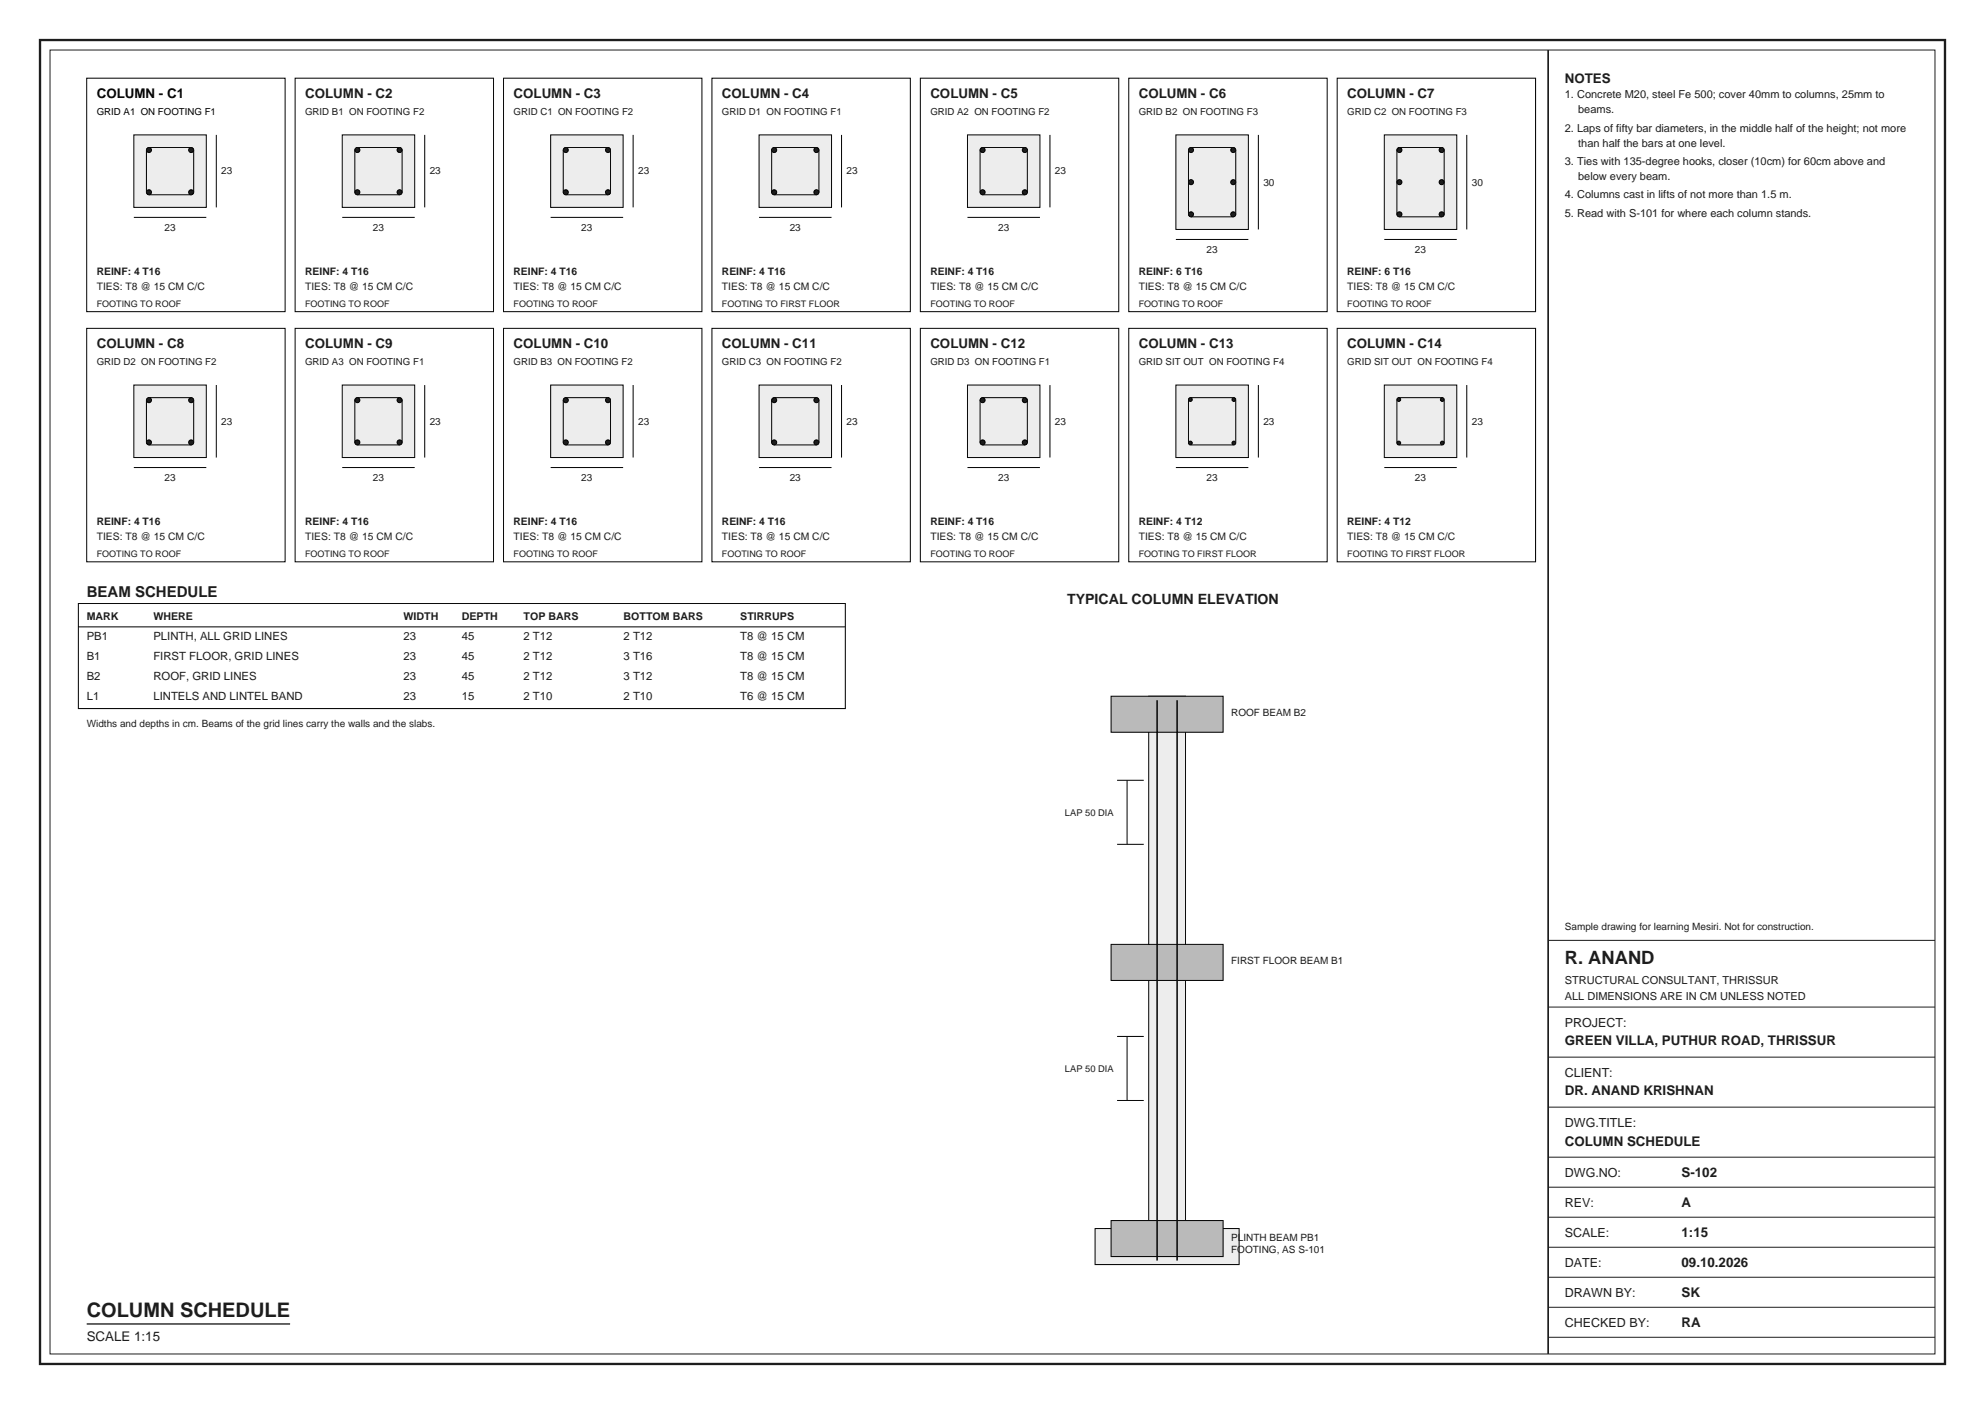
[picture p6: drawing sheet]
<svg xmlns="http://www.w3.org/2000/svg" width="420mm" height="297mm" viewBox="0 0 420 297" stroke-linecap="round" stroke-linejoin="round" font-family="sans-serif">
<defs><g id="words">
<text font-size="4.2" fill="#1d1d1b" x="18.3" y="278.7">COLUMN SCHEDULE</text>
<text font-size="3.9" fill="#1d1d1b" x="331.1" y="203.9">R. ANAND</text>
<text font-size="3.2" fill="#1d1d1b" x="18.3" y="126.3">BEAM SCHEDULE</text>
<text font-size="3" fill="#1d1d1b" x="225.8" y="127.7">TYPICAL COLUMN ELEVATION</text>
<g font-size="2.8" fill="#1d1d1b">
<text x="331.1" y="17.6">NOTES</text>
<text x="64.6" y="20.8">COLUMN - C2</text>
<text x="108.7" y="20.8">COLUMN - C3</text>
<text x="152.8" y="20.8">COLUMN - C4</text>
<text x="196.8" y="20.8">COLUMN - C5</text>
<text x="240.9" y="20.8">COLUMN - C6</text>
<text x="285" y="20.8">COLUMN - C7</text>
<text x="20.5" y="73.7">COLUMN - C8</text>
<text x="64.6" y="73.7">COLUMN - C9</text>
<text x="108.7" y="73.7">COLUMN - C10</text>
<text x="152.8" y="73.7">COLUMN - C11</text>
<text x="196.8" y="73.7">COLUMN - C12</text>
<text x="240.9" y="73.7">COLUMN - C13</text>
<text x="285" y="73.7">COLUMN - C14</text>
<text x="331.1" y="221.2">GREEN VILLA, PUTHUR ROAD, THRISSUR</text>
<text x="331.1" y="231.7">DR. ANAND KRISHNAN</text>
<text x="331.1" y="242.3">COLUMN SCHEDULE</text>
<text x="355.8" y="249">S-102</text>
<text x="355.8" y="255.4">A</text>
<text x="355.8" y="261.7">1:15</text>
<text x="355.8" y="268.1">09.10.2026</text>
<text x="355.8" y="274.4">SK</text>
<text x="355.8" y="280.8">RA</text>
<text x="18.3" y="283.6">SCALE 1:15</text>
</g>
<text font-size="2.8" x="20.5" y="20.8">COLUMN - C1</text>
<g font-size="2.6" fill="#1d1d1b">
<text x="331.1" y="217.3">PROJECT:</text>
<text x="331.1" y="227.9">CLIENT:</text>
<text x="331.1" y="238.4">DWG.TITLE:</text>
<text x="331.1" y="249">DWG.NO:</text>
<text x="331.1" y="255.4">REV:</text>
<text x="331.1" y="261.7">SCALE:</text>
<text x="331.1" y="268.1">DATE:</text>
<text x="331.1" y="274.4">DRAWN BY:</text>
<text x="331.1" y="280.8">CHECKED BY:</text>
</g>
<g font-size="2.4" fill="#1d1d1b">
<text x="18.3" y="135.4">PB1</text>
<text x="32.5" y="135.4">PLINTH, ALL GRID LINES</text>
<text x="85.4" y="135.4">23</text>
<text x="97.7" y="135.4">45</text>
<text x="110.8" y="135.4">2 T12</text>
<text x="131.9" y="135.4">2 T12</text>
<text x="156.6" y="135.4">T8 @ 15 CM</text>
<text x="18.3" y="139.7">B1</text>
<text x="18.3" y="143.9">B2</text>
<text x="32.5" y="139.7">FIRST FLOOR, GRID LINES</text>
<text x="32.5" y="143.9">ROOF, GRID LINES</text>
<text x="85.4" y="139.7">23</text>
<text x="85.4" y="143.9">23</text>
<text x="97.7" y="139.7">45</text>
<text x="97.7" y="143.9">45</text>
<text x="110.8" y="139.7">2 T12</text>
<text x="110.8" y="143.9">2 T12</text>
<text x="131.9" y="139.7">3 T16</text>
<text x="131.9" y="143.9">3 T12</text>
<text x="156.6" y="139.7">T8 @ 15 CM</text>
<text x="156.6" y="143.9">T8 @ 15 CM</text>
<text x="18.3" y="148.1">L1</text>
<text x="32.5" y="148.1">LINTELS AND LINTEL BAND</text>
<text x="85.4" y="148.1">23</text>
<text x="97.7" y="148.1">15</text>
<text x="110.8" y="148.1">2 T10</text>
<text x="131.9" y="148.1">2 T10</text>
<text x="156.6" y="148.1">T6 @ 15 CM</text>
</g>
<g font-size="2.3" fill="#1d1d1b">
<text x="331.1" y="20.8">1. Concrete M20, steel Fe 500; cover 40mm to columns, 25mm to</text>
<text x="333.9" y="24">beams.</text>
<text x="331.1" y="27.9">2. Laps of fifty bar diameters, in the middle half of the height; not more</text>
<text x="331.1" y="34.9">3. Ties with 135-degree hooks, closer (10cm) for 60cm above and</text>
<text x="333.9" y="31">than half the bars at one level.</text>
<text x="331.1" y="42">4. Columns cast in lifts of not more than 1.5 m.</text>
<text x="333.9" y="38.1">below every beam.</text>
<text x="331.1" y="45.9">5. Read with S-101 for where each column stands.</text>
<text x="18.3" y="131.2">MARK</text>
<text x="32.5" y="131.2">WHERE</text>
<text x="85.4" y="131.2">WIDTH</text>
<text x="97.7" y="131.2">DEPTH</text>
<text x="110.8" y="131.2">TOP BARS</text>
<text x="131.9" y="131.2">BOTTOM BARS</text>
<text x="156.6" y="131.2">STIRRUPS</text>
<text x="331.1" y="208.1">STRUCTURAL CONSULTANT, THRISSUR</text>
<text x="331.1" y="211.6">ALL DIMENSIONS ARE IN CM UNLESS NOTED</text>
</g>
<g font-size="2.2" fill="#1d1d1b">
<text x="20.5" y="58.2">REINF: 4 T16</text>
<text x="64.6" y="58.2">REINF: 4 T16</text>
<text x="108.7" y="58.2">REINF: 4 T16</text>
<text x="152.8" y="58.2">REINF: 4 T16</text>
<text x="196.8" y="58.2">REINF: 4 T16</text>
<text x="240.9" y="58.2">REINF: 6 T16</text>
<text x="285" y="58.2">REINF: 6 T16</text>
<text x="20.5" y="61.3">TIES: T8 @ 15 CM C/C</text>
<text x="64.6" y="61.3">TIES: T8 @ 15 CM C/C</text>
<text x="108.7" y="61.3">TIES: T8 @ 15 CM C/C</text>
<text x="152.8" y="61.3">TIES: T8 @ 15 CM C/C</text>
<text x="196.8" y="61.3">TIES: T8 @ 15 CM C/C</text>
<text x="240.9" y="61.3">TIES: T8 @ 15 CM C/C</text>
<text x="285" y="61.3">TIES: T8 @ 15 CM C/C</text>
<text x="20.5" y="111.1">REINF: 4 T16</text>
<text x="64.6" y="111.1">REINF: 4 T16</text>
<text x="108.7" y="111.1">REINF: 4 T16</text>
<text x="152.8" y="111.1">REINF: 4 T16</text>
<text x="196.8" y="111.1">REINF: 4 T16</text>
<text x="240.9" y="111.1">REINF: 4 T12</text>
<text x="285" y="111.1">REINF: 4 T12</text>
<text x="20.5" y="114.3">TIES: T8 @ 15 CM C/C</text>
<text x="64.6" y="114.3">TIES: T8 @ 15 CM C/C</text>
<text x="108.7" y="114.3">TIES: T8 @ 15 CM C/C</text>
<text x="152.8" y="114.3">TIES: T8 @ 15 CM C/C</text>
<text x="196.8" y="114.3">TIES: T8 @ 15 CM C/C</text>
<text x="240.9" y="114.3">TIES: T8 @ 15 CM C/C</text>
<text x="285" y="114.3">TIES: T8 @ 15 CM C/C</text>
</g>
<g font-size="2.1" fill="#1d1d1b">
<text x="46.8" y="36.9">23</text>
<text x="90.9" y="36.9">23</text>
<text x="135" y="36.9">23</text>
<text x="179.1" y="36.9">23</text>
<text x="223.2" y="36.9">23</text>
<text x="267.3" y="39.2">30</text>
<text x="311.4" y="39.2">30</text>
<text x="34.8" y="48.8">23</text>
<text x="78.9" y="48.8">23</text>
<text x="123" y="48.8">23</text>
<text x="167.1" y="48.8">23</text>
<text x="211.2" y="48.8">23</text>
<text x="255.3" y="53.5">23</text>
<text x="299.4" y="53.5">23</text>
<text x="46.8" y="89.8">23</text>
<text x="90.9" y="89.8">23</text>
<text x="135" y="89.8">23</text>
<text x="179.1" y="89.8">23</text>
<text x="223.2" y="89.8">23</text>
<text x="267.3" y="89.8">23</text>
<text x="311.4" y="89.8">23</text>
<text x="34.8" y="101.7">23</text>
<text x="78.9" y="101.7">23</text>
<text x="123" y="101.7">23</text>
<text x="167.1" y="101.7">23</text>
<text x="211.2" y="101.7">23</text>
<text x="255.3" y="101.7">23</text>
<text x="299.4" y="101.7">23</text>
<text x="18.3" y="153.8">Widths and depths in cm. Beams of the grid lines carry the walls and the slabs.</text>
<text x="260.5" y="151.5">ROOF BEAM B2</text>
<text x="331.1" y="196.8">Sample drawing for learning Mesiri. Not for construction.</text>
<text x="260.5" y="204">FIRST FLOOR BEAM B1</text>
<text x="260.5" y="262.4">PLINTH BEAM PB1</text>
<text x="260.5" y="265">FOOTING, AS S-101</text>
</g>
<text font-size="2" x="20.5" y="24.3">GRID A1 ON FOOTING F1</text>
<g font-size="2" fill="#1d1d1b">
<text x="64.6" y="24.3">GRID B1 ON FOOTING F2</text>
<text x="108.7" y="24.3">GRID C1 ON FOOTING F2</text>
<text x="152.8" y="24.3">GRID D1 ON FOOTING F1</text>
<text x="196.8" y="24.3">GRID A2 ON FOOTING F2</text>
<text x="240.9" y="24.3">GRID B2 ON FOOTING F3</text>
<text x="285" y="24.3">GRID C2 ON FOOTING F3</text>
<text x="20.5" y="77.2">GRID D2 ON FOOTING F2</text>
<text x="64.6" y="77.2">GRID A3 ON FOOTING F1</text>
<text x="108.7" y="77.2">GRID B3 ON FOOTING F2</text>
<text x="152.8" y="77.2">GRID C3 ON FOOTING F2</text>
<text x="196.8" y="77.2">GRID D3 ON FOOTING F1</text>
<text x="240.9" y="77.2">GRID SIT OUT ON FOOTING F4</text>
<text x="285" y="77.2">GRID SIT OUT ON FOOTING F4</text>
<text x="225.3" y="172.7">LAP 50 DIA</text>
<text x="225.3" y="226.9">LAP 50 DIA</text>
</g>
<g font-size="1.9" fill="#1d1d1b">
<text x="20.5" y="64.9">FOOTING TO ROOF</text>
<text x="64.6" y="64.9">FOOTING TO ROOF</text>
<text x="108.7" y="64.9">FOOTING TO ROOF</text>
<text x="152.8" y="64.9">FOOTING TO FIRST FLOOR</text>
<text x="196.8" y="64.9">FOOTING TO ROOF</text>
<text x="240.9" y="64.9">FOOTING TO ROOF</text>
<text x="285" y="64.9">FOOTING TO ROOF</text>
<text x="20.5" y="117.8">FOOTING TO ROOF</text>
<text x="64.6" y="117.8">FOOTING TO ROOF</text>
<text x="108.7" y="117.8">FOOTING TO ROOF</text>
<text x="152.8" y="117.8">FOOTING TO ROOF</text>
<text x="196.8" y="117.8">FOOTING TO ROOF</text>
<text x="240.9" y="117.8">FOOTING TO FIRST FLOOR</text>
<text x="285" y="117.8">FOOTING TO FIRST FLOOR</text>
</g>
</g></defs>
<path d="M18.3 16.5h42v49.4h-42z" fill="none" stroke="#000" stroke-width=".21"/>
<path d="M28.3 28.5h15.4v15.4h-15.4z" fill-rule="evenodd" fill="#efede8" stroke="#000" stroke-width=".21"/>
<path d="M31.2 31.4l.5-.2h8.6a.71 .71 0 0 1 .7 .7v8.6a.71 .71 0 0 1-.7 .7h-8.6a.71 .71 0 0 1-.7-.7v-8.6z" fill="none" stroke="#000" stroke-width=".21"/>
<g fill="#1d1d1b" stroke="#000" stroke-width=".21">
<circle cx="31.5" cy="40.7" r=".53"/>
<circle cx="40.4" cy="40.7" r=".53"/>
<circle cx="40.4" cy="31.7" r=".53"/>
<circle cx="31.5" cy="31.7" r=".53"/>
</g>
<path d="M62.4 16.5h42v49.4h-42zM45.8 28.5v15.4M28.3 46h15.4" fill="none" stroke="#000" stroke-width=".21"/>
<path d="M72.4 28.5h15.3v15.4h-15.3z" fill-rule="evenodd" fill="#efede8" stroke="#000" stroke-width=".21"/>
<path d="M75.3 31.4l.5-.2h8.6a.71 .71 0 0 1 .7 .7v8.6a.71 .71 0 0 1-.7 .7h-8.6a.71 .71 0 0 1-.7-.7v-8.6z" fill="none" stroke="#000" stroke-width=".21"/>
<g fill="#1d1d1b" stroke="#000" stroke-width=".21">
<circle cx="75.6" cy="40.7" r=".53"/>
<circle cx="84.5" cy="40.7" r=".53"/>
<circle cx="84.5" cy="31.7" r=".53"/>
<circle cx="75.6" cy="31.7" r=".53"/>
</g>
<path d="M106.5 16.5h42v49.4h-42zM89.9 28.5v15.4M72.4 46h15.3" fill="none" stroke="#000" stroke-width=".21"/>
<path d="M116.5 28.5h15.3v15.4h-15.3z" fill-rule="evenodd" fill="#efede8" stroke="#000" stroke-width=".21"/>
<path d="M119.4 31.4l.5-.2h8.6a.71 .71 0 0 1 .7 .7v8.6a.71 .71 0 0 1-.7 .7h-8.6a.71 .71 0 0 1-.7-.7v-8.6z" fill="none" stroke="#000" stroke-width=".21"/>
<g fill="#1d1d1b" stroke="#000" stroke-width=".21">
<circle cx="119.7" cy="40.7" r=".53"/>
<circle cx="128.6" cy="40.7" r=".53"/>
<circle cx="128.6" cy="31.7" r=".53"/>
<circle cx="119.7" cy="31.7" r=".53"/>
</g>
<path d="M150.6 16.5h42v49.4h-42zM134 28.5v15.4M116.5 46h15.3" fill="none" stroke="#000" stroke-width=".21"/>
<path d="M160.6 28.5h15.3v15.4h-15.3z" fill-rule="evenodd" fill="#efede8" stroke="#000" stroke-width=".21"/>
<path d="M163.5 31.4l.5-.2h8.6a.71 .71 0 0 1 .7 .7v8.6a.71 .71 0 0 1-.7 .7h-8.6a.71 .71 0 0 1-.7-.7v-8.6z" fill="none" stroke="#000" stroke-width=".21"/>
<g fill="#1d1d1b" stroke="#000" stroke-width=".21">
<circle cx="163.8" cy="40.7" r=".53"/>
<circle cx="172.7" cy="40.7" r=".53"/>
<circle cx="172.7" cy="31.7" r=".53"/>
<circle cx="163.8" cy="31.7" r=".53"/>
</g>
<path d="M194.7 16.5h42v49.4h-42zM178.1 28.5v15.4M160.6 46h15.3" fill="none" stroke="#000" stroke-width=".21"/>
<path d="M204.7 28.5h15.3v15.4h-15.3z" fill-rule="evenodd" fill="#efede8" stroke="#000" stroke-width=".21"/>
<path d="M207.6 31.4l.5-.2h8.6a.71 .71 0 0 1 .7 .7v8.6a.71 .71 0 0 1-.7 .7h-8.6a.71 .71 0 0 1-.7-.7v-8.6z" fill="none" stroke="#000" stroke-width=".21"/>
<g fill="#1d1d1b" stroke="#000" stroke-width=".21">
<circle cx="207.9" cy="40.7" r=".53"/>
<circle cx="216.8" cy="40.7" r=".53"/>
<circle cx="216.8" cy="31.7" r=".53"/>
<circle cx="207.9" cy="31.7" r=".53"/>
</g>
<path d="M238.8 16.5h42v49.4h-42zM222.2 28.5v15.4M204.7 46h15.3" fill="none" stroke="#000" stroke-width=".21"/>
<path d="M248.8 28.5h15.3v20h-15.3z" fill-rule="evenodd" fill="#efede8" stroke="#000" stroke-width=".21"/>
<path d="M251.7 31.4l.5-.2h8.6a.71 .71 0 0 1 .7 .7v13.3a.71 .71 0 0 1-.7 .7h-8.6a.71 .71 0 0 1-.7-.7v-13.3z" fill="none" stroke="#000" stroke-width=".21"/>
<g fill="#1d1d1b" stroke="#000" stroke-width=".21">
<circle cx="252" cy="45.3" r=".53"/>
<circle cx="260.9" cy="45.3" r=".53"/>
<circle cx="260.9" cy="31.7" r=".53"/>
<circle cx="252" cy="31.7" r=".53"/>
<circle cx="252" cy="38.5" r=".53"/>
<circle cx="260.9" cy="38.5" r=".53"/>
</g>
<path d="M282.9 16.5h42v49.4h-42zM266.3 28.5v20M248.8 50.7h15.3" fill="none" stroke="#000" stroke-width=".21"/>
<path d="M292.9 28.5h15.3v20h-15.3z" fill-rule="evenodd" fill="#efede8" stroke="#000" stroke-width=".21"/>
<path d="M295.8 31.4l.5-.2h8.6a.71 .71 0 0 1 .7 .7v13.3a.71 .71 0 0 1-.7 .7h-8.6a.71 .71 0 0 1-.7-.7v-13.3z" fill="none" stroke="#000" stroke-width=".21"/>
<g fill="#1d1d1b" stroke="#000" stroke-width=".21">
<circle cx="296.1" cy="45.3" r=".53"/>
<circle cx="305" cy="45.3" r=".53"/>
<circle cx="305" cy="31.7" r=".53"/>
<circle cx="296.1" cy="31.7" r=".53"/>
<circle cx="296.1" cy="38.5" r=".53"/>
<circle cx="305" cy="38.5" r=".53"/>
</g>
<path d="M310.4 28.5v20M292.9 50.7h15.3M18.3 69.5h42v49.3h-42z" fill="none" stroke="#000" stroke-width=".21"/>
<path d="M28.3 81.5h15.4v15.3h-15.4z" fill-rule="evenodd" fill="#efede8" stroke="#000" stroke-width=".21"/>
<path d="M31.2 84.3l.5-.2h8.6a.71 .71 0 0 1 .7 .7v8.6a.71 .71 0 0 1-.7 .7h-8.6a.71 .71 0 0 1-.7-.7v-8.6z" fill="none" stroke="#000" stroke-width=".21"/>
<g fill="#1d1d1b" stroke="#000" stroke-width=".21">
<circle cx="31.5" cy="93.6" r=".53"/>
<circle cx="40.4" cy="93.6" r=".53"/>
<circle cx="40.4" cy="84.7" r=".53"/>
<circle cx="31.5" cy="84.7" r=".53"/>
</g>
<path d="M62.4 69.5h42v49.3h-42zM28.3 98.9h15.4M45.8 81.5v15.3" fill="none" stroke="#000" stroke-width=".21"/>
<path d="M72.4 81.5h15.3v15.3h-15.3z" fill-rule="evenodd" fill="#efede8" stroke="#000" stroke-width=".21"/>
<path d="M75.3 84.3l.5-.2h8.6a.71 .71 0 0 1 .7 .7v8.6a.71 .71 0 0 1-.7 .7h-8.6a.71 .71 0 0 1-.7-.7v-8.6z" fill="none" stroke="#000" stroke-width=".21"/>
<g fill="#1d1d1b" stroke="#000" stroke-width=".21">
<circle cx="75.6" cy="93.6" r=".53"/>
<circle cx="84.5" cy="93.6" r=".53"/>
<circle cx="84.5" cy="84.7" r=".53"/>
<circle cx="75.6" cy="84.7" r=".53"/>
</g>
<path d="M106.5 69.5h42v49.3h-42zM72.4 98.9h15.3M89.9 81.5v15.3" fill="none" stroke="#000" stroke-width=".21"/>
<path d="M116.5 81.5h15.3v15.3h-15.3z" fill-rule="evenodd" fill="#efede8" stroke="#000" stroke-width=".21"/>
<path d="M119.4 84.3l.5-.2h8.6a.71 .71 0 0 1 .7 .7v8.6a.71 .71 0 0 1-.7 .7h-8.6a.71 .71 0 0 1-.7-.7v-8.6z" fill="none" stroke="#000" stroke-width=".21"/>
<g fill="#1d1d1b" stroke="#000" stroke-width=".21">
<circle cx="119.7" cy="93.6" r=".53"/>
<circle cx="128.6" cy="93.6" r=".53"/>
<circle cx="128.6" cy="84.7" r=".53"/>
<circle cx="119.7" cy="84.7" r=".53"/>
</g>
<path d="M150.6 69.5h42v49.3h-42zM116.5 98.9h15.3M134 81.5v15.3" fill="none" stroke="#000" stroke-width=".21"/>
<path d="M160.6 81.5h15.3v15.3h-15.3z" fill-rule="evenodd" fill="#efede8" stroke="#000" stroke-width=".21"/>
<path d="M163.5 84.3l.5-.2h8.6a.71 .71 0 0 1 .7 .7v8.6a.71 .71 0 0 1-.7 .7h-8.6a.71 .71 0 0 1-.7-.7v-8.6z" fill="none" stroke="#000" stroke-width=".21"/>
<g fill="#1d1d1b" stroke="#000" stroke-width=".21">
<circle cx="163.8" cy="93.6" r=".53"/>
<circle cx="172.7" cy="93.6" r=".53"/>
<circle cx="172.7" cy="84.7" r=".53"/>
<circle cx="163.8" cy="84.7" r=".53"/>
</g>
<path d="M194.7 69.5h42v49.3h-42zM160.6 98.9h15.3M178.1 81.5v15.3" fill="none" stroke="#000" stroke-width=".21"/>
<path d="M204.7 81.5h15.3v15.3h-15.3z" fill-rule="evenodd" fill="#efede8" stroke="#000" stroke-width=".21"/>
<path d="M207.6 84.3l.5-.2h8.6a.71 .71 0 0 1 .7 .7v8.6a.71 .71 0 0 1-.7 .7h-8.6a.71 .71 0 0 1-.7-.7v-8.6z" fill="none" stroke="#000" stroke-width=".21"/>
<g fill="#1d1d1b" stroke="#000" stroke-width=".21">
<circle cx="207.9" cy="93.6" r=".53"/>
<circle cx="216.8" cy="93.6" r=".53"/>
<circle cx="216.8" cy="84.7" r=".53"/>
<circle cx="207.9" cy="84.7" r=".53"/>
</g>
<path d="M238.8 69.5h42v49.3h-42zM204.7 98.9h15.3M222.2 81.5v15.3" fill="none" stroke="#000" stroke-width=".21"/>
<path d="M248.8 81.5h15.3v15.3h-15.3z" fill-rule="evenodd" fill="#efede8" stroke="#000" stroke-width=".21"/>
<path d="M251.7 84.3l.5-.2h8.6a.71 .71 0 0 1 .7 .7v8.6a.71 .71 0 0 1-.7 .7h-8.6a.71 .71 0 0 1-.7-.7v-8.6z" fill="none" stroke="#000" stroke-width=".21"/>
<g fill="#1d1d1b" stroke="#000" stroke-width=".21">
<circle cx="251.9" cy="93.7" r=".4"/>
<circle cx="261.1" cy="93.7" r=".4"/>
<circle cx="261.1" cy="84.5" r=".4"/>
<circle cx="251.9" cy="84.5" r=".4"/>
</g>
<path d="M282.9 69.5h42v49.3h-42zM248.8 98.9h15.3M266.3 81.5v15.3" fill="none" stroke="#000" stroke-width=".21"/>
<path d="M292.9 81.5h15.3v15.3h-15.3z" fill-rule="evenodd" fill="#efede8" stroke="#000" stroke-width=".21"/>
<path d="M295.8 84.3l.5-.2h8.6a.71 .71 0 0 1 .7 .7v8.6a.71 .71 0 0 1-.7 .7h-8.6a.71 .71 0 0 1-.7-.7v-8.6z" fill="none" stroke="#000" stroke-width=".21"/>
<g fill="#1d1d1b" stroke="#000" stroke-width=".21">
<circle cx="296" cy="93.7" r=".4"/>
<circle cx="305.2" cy="93.7" r=".4"/>
<circle cx="305.2" cy="84.5" r=".4"/>
<circle cx="296" cy="84.5" r=".4"/>
</g>
<path d="M292.9 98.9h15.3M310.4 81.5v15.3M16.6 127.7h162.3v22.2h-162.3zM16.6 132.6h162.3" fill="none" stroke="#000" stroke-width=".21"/>
<g fill="#efede8" stroke="#000" stroke-width=".21">
<path d="M231.7 259.9h30.5v7.6h-30.5z" fill-rule="evenodd"/>
<path d="M243 147.3h7.8v112.6h-7.8z" fill-rule="evenodd"/>
</g>
<g fill="#bdbab3" stroke="#000" stroke-width=".21">
<path d="M235.1 258.2h23.7v7.6h-23.7z" fill-rule="evenodd"/>
<path d="M235.1 199.8h23.7v7.6h-23.7z" fill-rule="evenodd"/>
<path d="M235.1 147.3h23.7v7.6h-23.7z" fill-rule="evenodd"/>
</g>
<path d="M244.8 148.1v118.6M249.1 148.1v118.6" fill="none" stroke="#000" stroke-width=".32"/>
<path d="M236.4 178.6h5.6M236.4 165.1h5.6M238.5 165.1v13.5M236.4 219.2h5.6M238.5 219.2v13.6M236.4 232.8h5.6" fill="none" stroke="#000" stroke-width=".21"/>
<path d="M8.5 8.5h403v280h-403z" fill="none" stroke="#1d1d1b" stroke-width=".49"/>
<path d="M10.6 10.6h398.8v275.8h-398.8zM327.6 198.9h81.8M327.6 213h81.8M327.6 234.2h81.8M327.6 223.6h81.8M327.6 257.5h81.8M327.6 251.1h81.8M327.6 244.8h81.8M327.6 276.5h81.8M327.6 270.2h81.8M327.6 263.8h81.8M327.6 282.9h81.8" fill="none" stroke="#1d1d1b" stroke-width=".21"/>
<path d="M327.6 10.6v275.8" fill="none" stroke="#1d1d1b" stroke-width=".35"/>
<path d="M18.3 280.1h43.1" fill="none" stroke="#1d1d1b" stroke-width=".28"/>
<use href="#words"/>
</svg>
